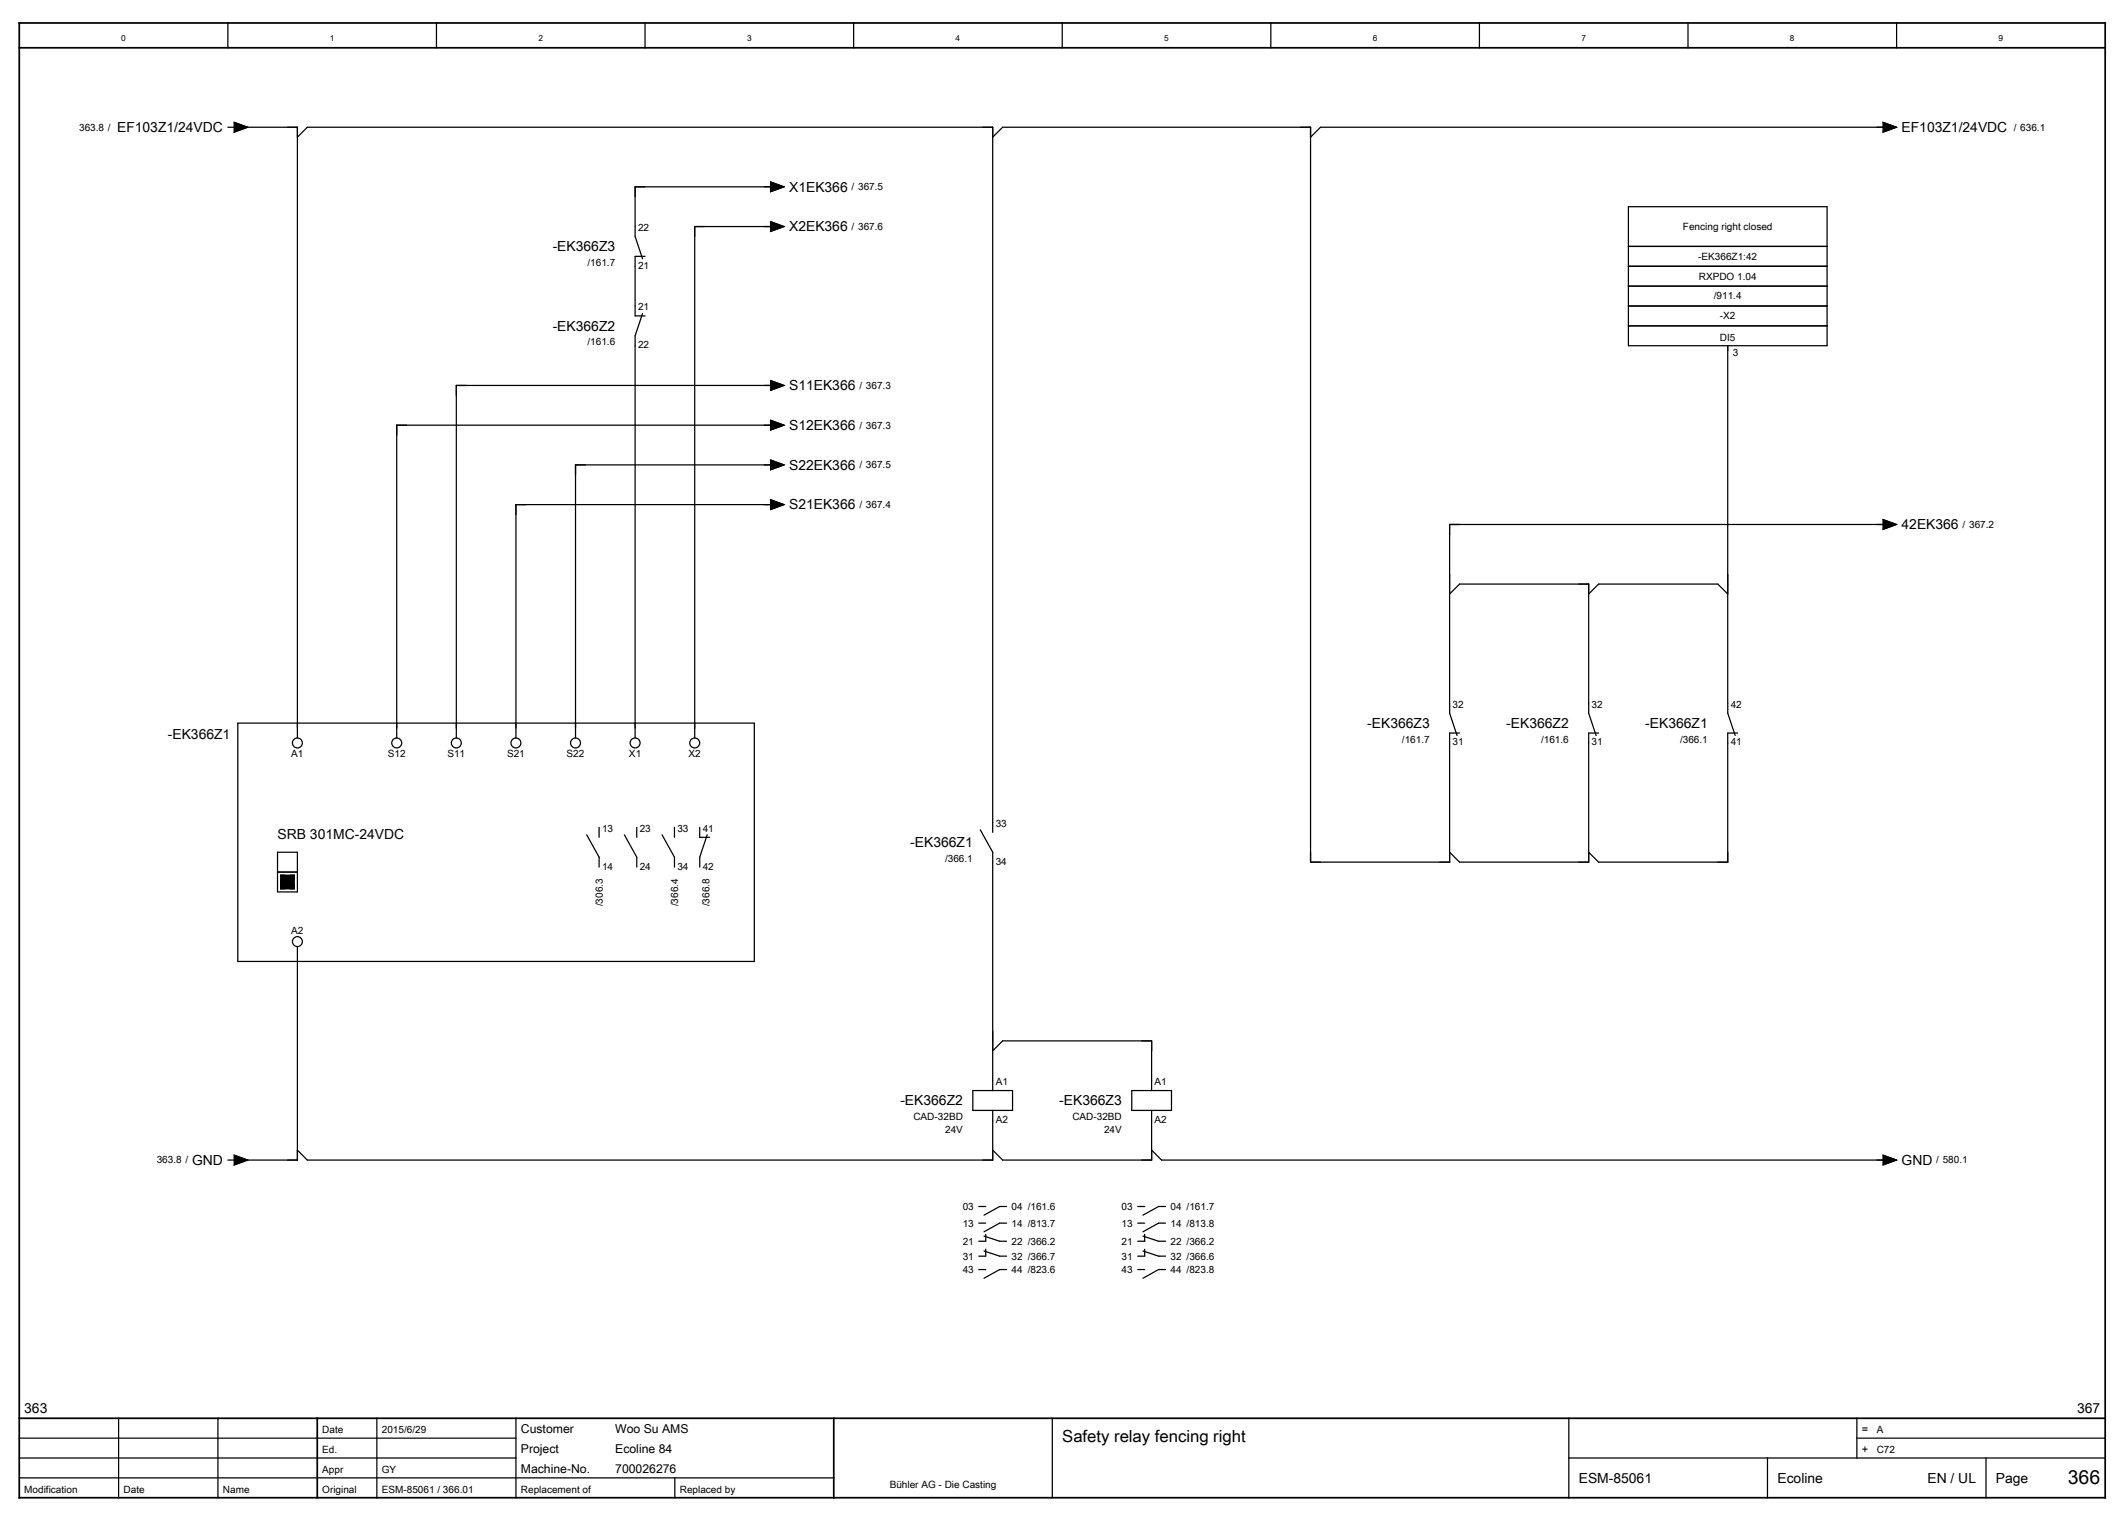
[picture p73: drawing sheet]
<svg xmlns="http://www.w3.org/2000/svg" width="428mm" height="306mm" viewBox="0 0 428 306" stroke-linecap="round" stroke-linejoin="round" font-family="sans-serif">
<defs><g id="words">
<text font-size="3.9" x="416.3" y="299">366</text>
<text font-size="3.4" x="213.9" y="290.4">Safety relay fencing right</text>
<g font-size="2.8">
<text x="23.6" y="26.6">EF103Z1/24VDC</text>
<text x="382.9" y="26.6">EF103Z1/24VDC</text>
<text x="158.9" y="38.6">X1EK366</text>
<text x="158.9" y="46.6">X2EK366</text>
<text x="111.3" y="50.6">-EK366Z3</text>
<text x="111.3" y="66.6">-EK366Z2</text>
<text x="158.9" y="78.6">S11EK366</text>
<text x="158.9" y="86.6">S12EK366</text>
<text x="158.9" y="94.6">S22EK366</text>
<text x="158.9" y="102.6">S21EK366</text>
<text x="382.9" y="106.6">42EK366</text>
<text x="33.8" y="148.8">-EK366Z1</text>
<text x="275.3" y="146.6">-EK366Z3</text>
<text x="303.3" y="146.6">-EK366Z2</text>
<text x="331.3" y="146.6">-EK366Z1</text>
<text x="55.9" y="168.9">SRB 301MC-24VDC</text>
<text x="183.3" y="170.6">-EK366Z1</text>
<text x="181.3" y="222.6">-EK366Z2</text>
<text x="213.3" y="222.6">-EK366Z3</text>
<text x="38.7" y="234.6">GND</text>
<text x="382.9" y="234.6">GND</text>
<text x="4.9" y="284.6">363</text>
<text x="418.2" y="284.6">367</text>
<text x="317.9" y="298.6">ESM-85061</text>
<text x="357.9" y="298.6">Ecoline</text>
<text x="388.1" y="298.6">EN / UL</text>
<text x="401.9" y="298.6">Page</text>
</g>
<g font-size="2.5">
<text x="104.9" y="292.6">Project</text>
<text x="104.9" y="288.6">Customer</text>
<text x="123.9" y="288.6">Woo Su AMS</text>
<text x="123.9" y="292.6">Ecoline 84</text>
<text x="104.9" y="296.6">Machine-No.</text>
<text x="123.9" y="296.6">700026276</text>
</g>
<g font-size="2.2">
<text x="374.9" y="292.6">+</text>
<text x="374.9" y="288.6">=</text>
</g>
<g font-size="2">
<text x="15.9" y="26.3">363.8 /</text>
<text x="405.5" y="26.3">/ 636.1</text>
<text x="171.5" y="38.3">/ 367.5</text>
<text x="128.5" y="46.5">22</text>
<text x="171.5" y="46.3">/ 367.6</text>
<text x="338.9" y="46.3">Fencing right closed</text>
<text x="118.3" y="53.5">/161.7</text>
<text x="341.9" y="52.3">-EK366Z1:42</text>
<text x="128.5" y="54.1">21</text>
<text x="342.1" y="56.3">RXPDO 1.04</text>
<text x="128.5" y="62.5">21</text>
<text x="345.1" y="60.3">/911.4</text>
<text x="346.3" y="64.3">-X2</text>
<text x="118.3" y="69.5">/161.6</text>
<text x="128.5" y="70.1">22</text>
<text x="346.3" y="68.6">DI5</text>
<text x="348.9" y="71.7">3</text>
<text x="173" y="78.3">/ 367.3</text>
<text x="173" y="86.3">/ 367.3</text>
<text x="173" y="94.3">/ 367.5</text>
<text x="173" y="102.3">/ 367.4</text>
<text x="395.2" y="106.3">/ 367.2</text>
<text x="292.5" y="142.5">32</text>
<text x="320.5" y="142.5">32</text>
<text x="348.5" y="142.5">42</text>
<text x="282.3" y="149.5">/161.7</text>
<text x="310.3" y="149.5">/161.6</text>
<text x="338.3" y="149.5">/366.1</text>
<text x="58.6" y="152.5">A1</text>
<text x="78.1" y="152.5">S12</text>
<text x="90.1" y="152.5">S11</text>
<text x="102.1" y="152.5">S21</text>
<text x="114.1" y="152.5">S22</text>
<text x="126.6" y="152.5">X1</text>
<text x="138.6" y="152.5">X2</text>
<text x="292.5" y="150.1">31</text>
<text x="320.5" y="150.1">31</text>
<text x="348.5" y="150.1">41</text>
<text x="121.2" y="167.5">13</text>
<text x="128.8" y="167.5">23</text>
<text x="136.4" y="167.5">33</text>
<text x="141.5" y="167.5">41</text>
<text x="200.5" y="166.5">33</text>
<text x="190.3" y="173.5">/366.1</text>
<text x="121.2" y="175.1">14</text>
<text x="128.8" y="175.1">24</text>
<text x="136.4" y="175.1">34</text>
<text x="141.5" y="175.1">42</text>
<text x="200.5" y="174.1">34</text>
<text x="121.4" y="182.5" transform="rotate(-90 121.4 182.5)">/306.3</text>
<text x="136.5" y="182.5" transform="rotate(-90 136.5 182.5)">/366.4</text>
<text x="142.9" y="182.5" transform="rotate(-90 142.9 182.5)">/366.8</text>
<text x="58.6" y="188.1">A2</text>
<text x="200.5" y="218.5">A1</text>
<text x="232.5" y="218.5">A1</text>
<text x="183.9" y="225.5">CAD-32BD</text>
<text x="200.5" y="226.1">A2</text>
<text x="215.9" y="225.5">CAD-32BD</text>
<text x="232.5" y="226.1">A2</text>
<text x="190.3" y="228.2">24V</text>
<text x="222.3" y="228.2">24V</text>
<text x="31.6" y="234.3">363.8 /</text>
<text x="389.9" y="234.3">/ 580.1</text>
<text x="193.8" y="243.7">03</text>
<text x="203.7" y="243.7">04 /161.6</text>
<text x="225.8" y="243.7">03</text>
<text x="235.7" y="243.7">04 /161.7</text>
<text x="193.8" y="247">13</text>
<text x="193.8" y="250.7">21</text>
<text x="203.7" y="247">14 /813.7</text>
<text x="203.7" y="250.7">22 /366.2</text>
<text x="225.8" y="247">13</text>
<text x="225.8" y="250.7">21</text>
<text x="235.7" y="247">14 /813.8</text>
<text x="235.7" y="250.7">22 /366.2</text>
<text x="193.8" y="253.7">31</text>
<text x="193.8" y="256.4">43</text>
<text x="203.7" y="253.7">32 /366.7</text>
<text x="203.7" y="256.4">44 /823.6</text>
<text x="225.8" y="253.7">31</text>
<text x="225.8" y="256.4">43</text>
<text x="235.7" y="253.7">32 /366.6</text>
<text x="235.7" y="256.4">44 /823.8</text>
<text x="64.9" y="292.6">Ed.</text>
<text x="64.9" y="288.6">Date</text>
<text x="76.9" y="288.6">2015/6/29</text>
<text x="377.9" y="288.6">A</text>
<text x="377.9" y="292.6">C72</text>
<text x="64.9" y="296.6">Appr</text>
<text x="76.9" y="296.6">GY</text>
<text x="179.1" y="299.6">Bühler AG - Die Casting</text>
<text x="4.9" y="300.6">Modification</text>
<text x="24.9" y="300.6">Date</text>
<text x="44.9" y="300.6">Name</text>
<text x="64.9" y="300.6">Original</text>
<text x="76.9" y="300.6">ESM-85061 / 366.01</text>
<text x="104.9" y="300.6">Replacement of</text>
<text x="136.9" y="300.6">Replaced by</text>
</g>
<g font-size="1.7">
<text x="24.4" y="8.2">0</text>
<text x="66.4" y="8.2">1</text>
<text x="108.4" y="8.2">2</text>
<text x="150.4" y="8.2">3</text>
<text x="192.4" y="8.2">4</text>
<text x="234.4" y="8.2">5</text>
<text x="276.4" y="8.2">6</text>
<text x="318.4" y="8.2">7</text>
<text x="360.4" y="8.2">8</text>
<text x="402.4" y="8.2">9</text>
</g>
</g></defs>
<g fill="none" stroke="#000" stroke-width=".25">
<path d="M45.9 4.6v5M87.9 4.6v5M129.9 4.6v5M171.9 4.6v5M213.9 4.6v5M255.9 4.6v5M297.9 4.6v5M339.9 4.6v5M381.9 4.6v5M45.9 25.6h1.2M47.1 24.6l2.8 1-2.8 1M47.9 25.6h12v123"/>
<path d="M59.9 27.6l2-2h138v142M155.1 36.6l2.8 1-2.8 1M155.9 37.6h-28v8M199.9 27.6l2-2h62v148h28v-26h2M379.1 24.6l2.8 1-2.8 1M379.9 25.6h-114l-2 2M127.9 47.6l1.5 4.5M127.9 45.6v2M129.9 51.6h-2v12h2M155.1 44.6l2.8 1-2.8 1M155.9 45.6h-16v103M327.9 53.6h40"/>
<path d="M327.9 41.6h40v28h-40zM327.9 57.6h40M327.9 49.6h40M127.9 69.6v79M127.9 67.6v2M129.4 63.1l-1.5 4.5M155.1 76.6l2.8 1-2.8 1M155.9 77.6h-64v71M327.9 65.6h40M327.9 61.6h40M347.9 69.6v74l1.5 4.5M155.1 84.6l2.8 1-2.8 1"/>
<path d="M155.1 92.6l2.8 1-2.8 1M155.9 85.6h-76v63M155.9 93.6h-40v55M155.1 100.6l2.8 1-2.8 1M155.9 101.6h-52v47M291.9 119.6l2-2h26v26l1.5 4.5M319.9 119.6l2-2h24l2 2M379.1 104.6l2.8 1-2.8 1M379.9 105.6h-88v36M47.9 145.6h104v48h-104zM291.9 143.6l1.5 4.5M291.9 141.6v2"/>
<path d="M321.9 147.6h-2v26h-26l-2-2M349.9 147.6h-2v26h-26l-2-2M55.9 171.6h4v8h-4zM55.9 175.6h4M118.1 168.1l2.5 4.5v2M120.6 166.6v2M125.7 168.1l2.5 4.5v2M128.2 166.6v2M133.3 168.1l2.5 4.5v2M135.8 166.6v2M140.9 166.6v2h2M142.4 168.1l-1.5 4.5v2"/>
<path d="M197.4 167.1l2.5 4.5v48M59.9 190.6v43h-12M195.9 219.6h8v4h-8zM199.9 211.6l2-2h30v10M227.9 219.6h8v4h-8zM45.9 233.6h1.2M47.1 232.6l2.8 1-2.8 1M199.9 223.6v10h-138l-2-2M231.9 223.6v10h-30l-2-2M231.9 231.6l2 2h146M379.1 232.6l2.8 1-2.8 1M197.1 243h1.4"/>
<path d="M197.1 246.3h1.4M197.1 255.7h1.4M198.1 248.9l3.2 1.1h1.4M198.1 251.9l3.2 1.1h1.4M198.5 248.6v1.4h-1.4M198.5 251.6v1.4h-1.4M202.7 243h-1.4l-3.2 1.7M202.7 246.3h-1.4l-3.2 1.8M202.7 255.7h-1.4l-3.2 1.7M229.1 243h1.4M229.1 246.3h1.4M229.1 255.7h1.4"/>
<path d="M230.1 248.9l3.2 1.1h1.4M230.1 251.9l3.2 1.1h1.4M230.5 248.6v1.4h-1.4M230.5 251.6v1.4h-1.4M234.7 243h-1.4l-3.2 1.7M234.7 246.3h-1.4l-3.2 1.8M234.7 255.7h-1.4l-3.2 1.7M3.9 293.6h100M3.9 289.6h100M3.9 297.6h164M23.9 285.6v16M43.9 285.6v16"/>
<path d="M75.9 285.6v16M103.9 285.6v16M135.9 297.6v4M211.9 285.6v16M315.9 293.6h108M315.9 285.6v16M355.9 293.6v8M373.9 289.6h50M373.9 285.6v8M399.9 293.6v8"/>
<circle cx="59.9" cy="149.6" r="1"/>
<circle cx="79.9" cy="149.6" r="1"/>
<circle cx="91.9" cy="149.6" r="1"/>
<circle cx="103.9" cy="149.6" r="1"/>
<circle cx="115.9" cy="149.6" r="1"/>
<circle cx="127.9" cy="149.6" r="1"/>
<circle cx="139.9" cy="149.6" r="1"/>
<circle cx="59.9" cy="189.6" r="1"/>
</g>
<path d="M3.9 9.6h420M3.9 4.6h420v297h-420zM3.9 285.6h420M63.9 285.6v16M167.9 285.6v16" fill="none" stroke="#000" stroke-width=".35"/>
<path d="M47.1 24.6l2.8 1-2.8 1zM155.1 36.6l2.8 1-2.8 1zM379.1 24.6l2.8 1-2.8 1zM155.1 44.6l2.8 1-2.8 1zM155.1 76.6l2.8 1-2.8 1zM155.1 84.6l2.8 1-2.8 1zM155.1 92.6l2.8 1-2.8 1zM155.1 100.6l2.8 1-2.8 1zM379.1 104.6l2.8 1-2.8 1zM56.9 176.6h2v2h-2zM47.1 232.6l2.8 1-2.8 1zM379.1 232.6l2.8 1-2.8 1z" fill="#000" stroke="#000" stroke-width=".2"/>
<path d="M56.9 176.6h2v2h-2z" fill="none" stroke="#000" stroke-width="1"/>
<use href="#words"/>
</svg>
